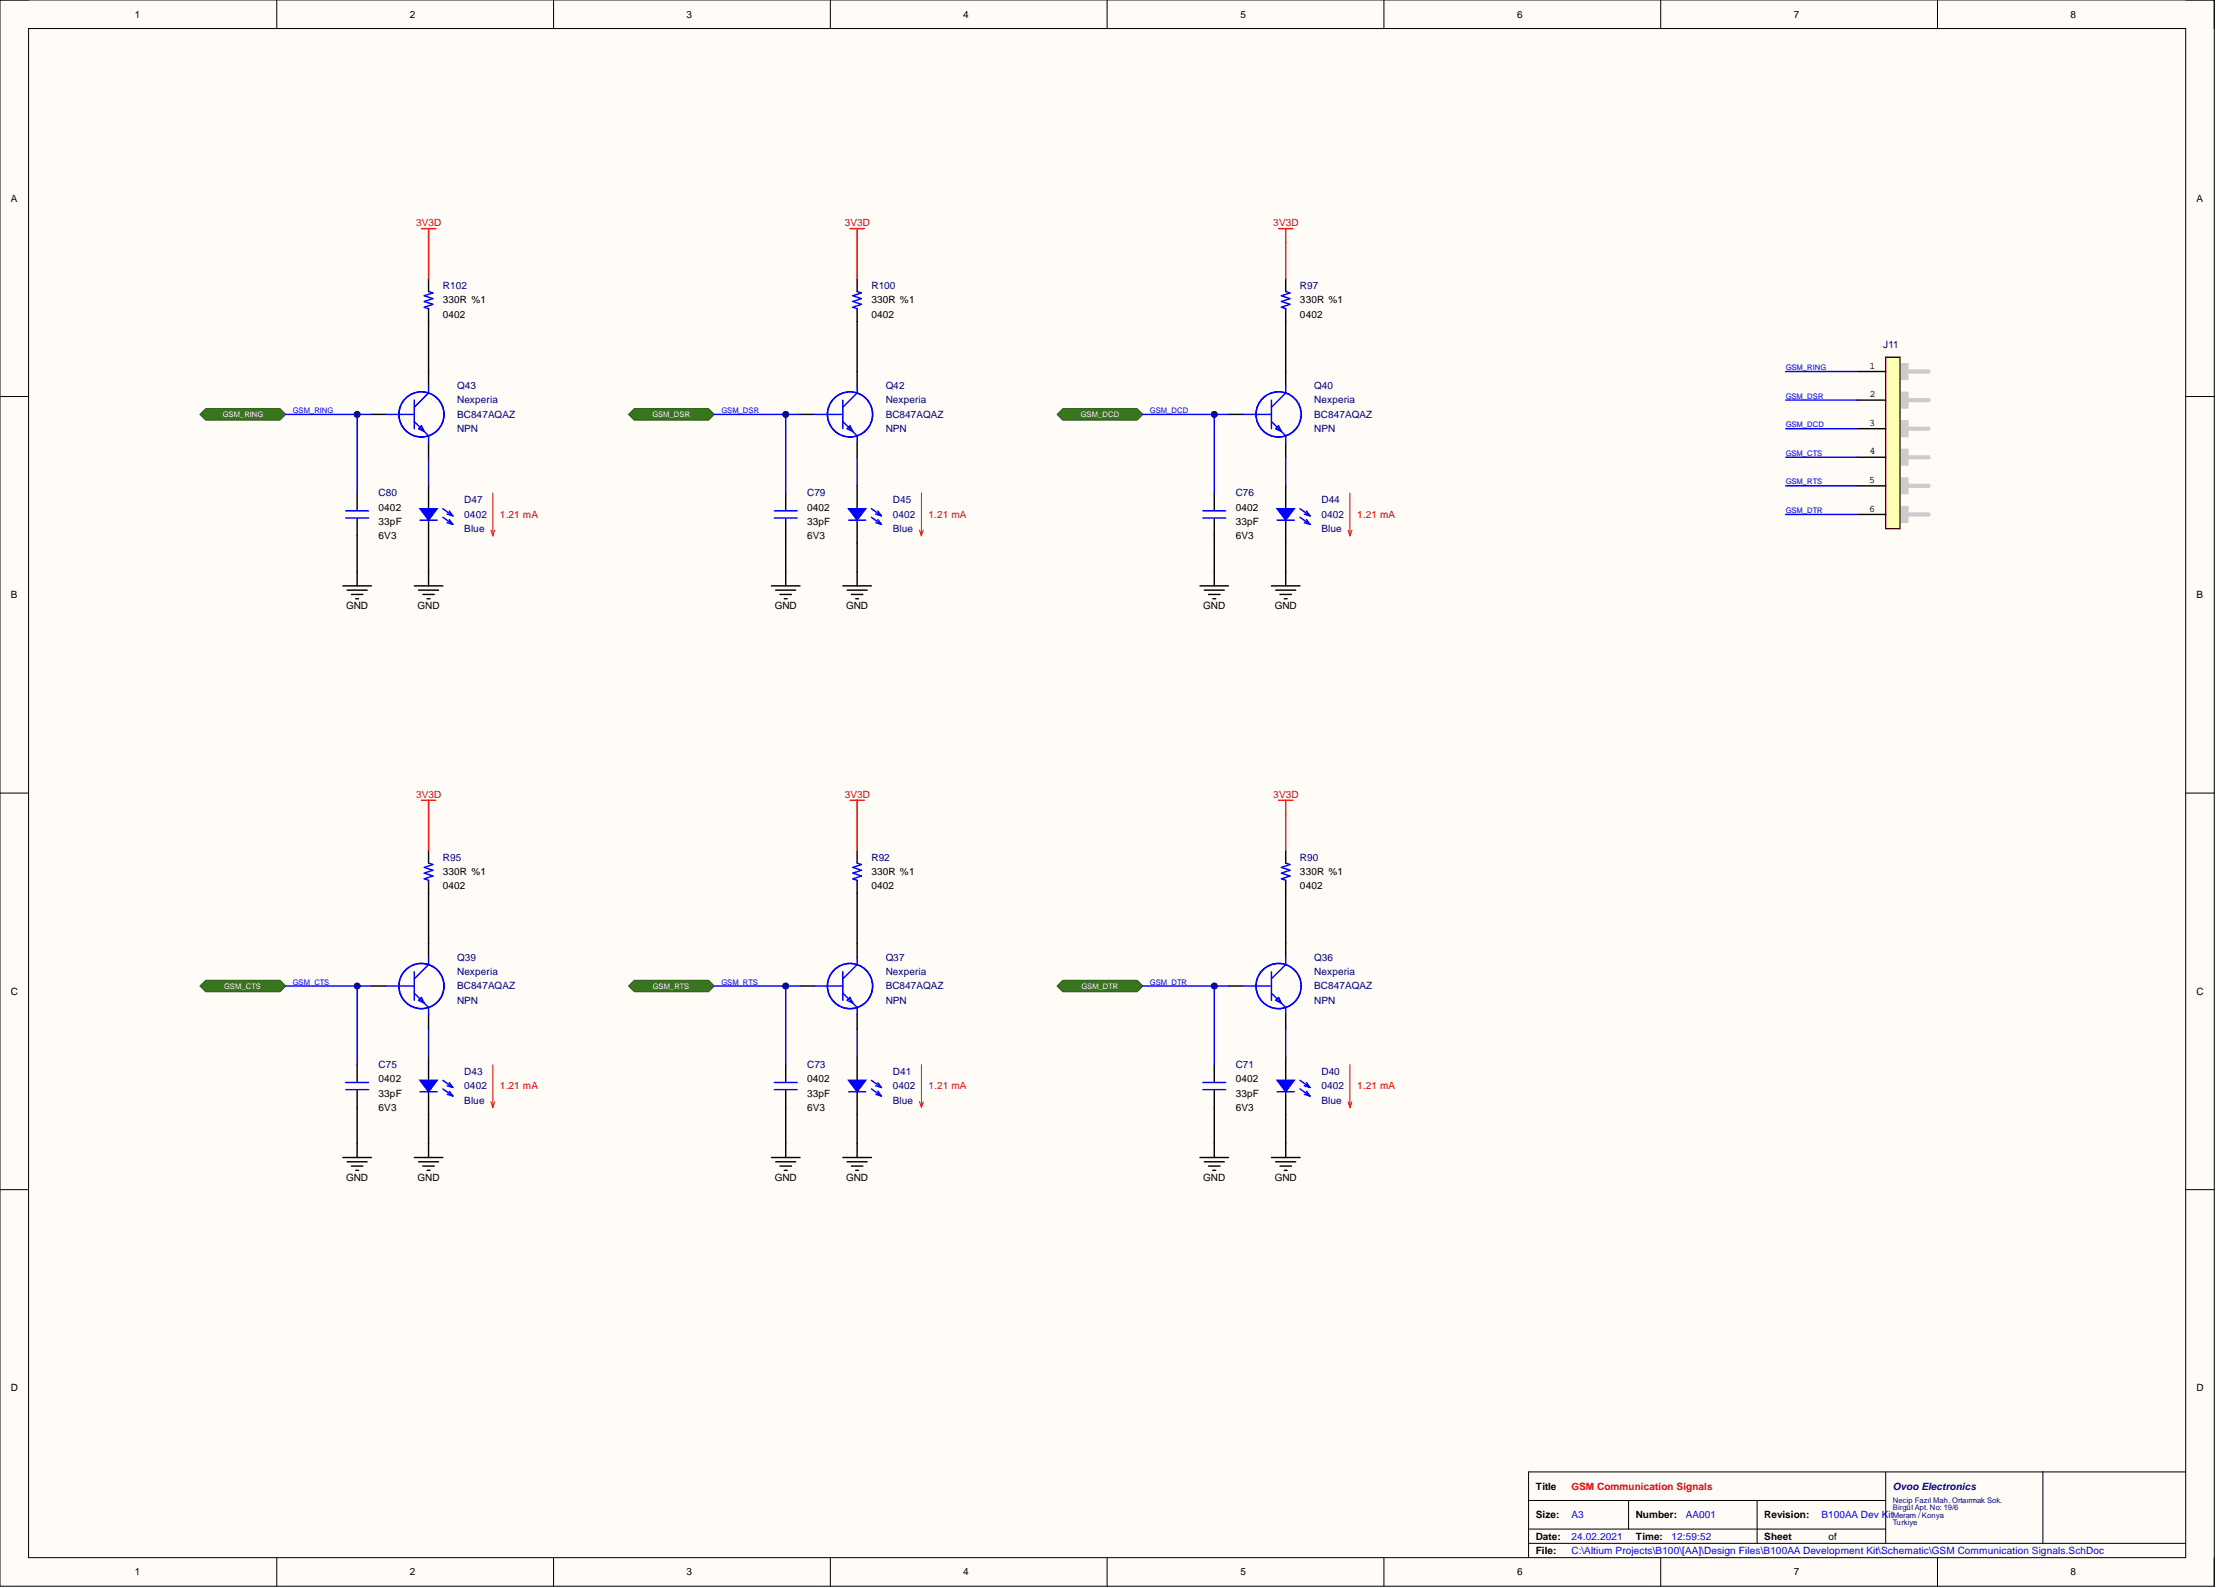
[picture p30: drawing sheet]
<svg xmlns="http://www.w3.org/2000/svg" width="393mm" height="282mm" viewBox="0 0 393 282" stroke-linecap="round" stroke-linejoin="round" font-family="sans-serif">
<defs><g id="words">
<g font-size="1.8">
<text x="23.9" y="3.1">1</text>
<text x="72.8" y="3.1">2</text>
<text x="121.9" y="3.1">3</text>
<text x="171" y="3.1">4</text>
<text x="220.2" y="3.1">5</text>
<text x="269.3" y="3.1">6</text>
<text x="318.4" y="3.1">7</text>
<text x="367.5" y="3.1">8</text>
<text x="1.9" y="35.8">A</text>
<text x="389.9" y="35.8">A</text>
<text x="78.6" y="53.9">330R %1</text>
<text x="154.7" y="53.9">330R %1</text>
<text x="230.8" y="53.9">330R %1</text>
<text x="78.6" y="56.4">0402</text>
<text x="154.7" y="56.4">0402</text>
<text x="230.8" y="56.4">0402</text>
<text x="331.8" y="65.4">1</text>
<text x="331.8" y="70.5">2</text>
<text x="331.8" y="75.6">3</text>
<text x="331.8" y="80.7">4</text>
<text x="331.8" y="85.7">5</text>
<text x="67.2" y="90.6">0402</text>
<text x="67.2" y="93.2">33pF</text>
<text x="67.2" y="95.7">6V3</text>
<text x="143.3" y="90.6">0402</text>
<text x="143.3" y="93.2">33pF</text>
<text x="143.3" y="95.7">6V3</text>
<text x="219.3" y="90.6">0402</text>
<text x="219.3" y="93.2">33pF</text>
<text x="219.3" y="95.7">6V3</text>
<text x="331.8" y="90.8">6</text>
<text x="1.9" y="106.2">B</text>
<text x="389.9" y="106.2">B</text>
<text x="61.4" y="108.1">GND</text>
<text x="74.1" y="108.1">GND</text>
<text x="137.5" y="108.1">GND</text>
<text x="150.2" y="108.1">GND</text>
<text x="213.6" y="108.1">GND</text>
<text x="226.3" y="108.1">GND</text>
<text x="78.6" y="155.3">330R %1</text>
<text x="154.7" y="155.3">330R %1</text>
<text x="230.8" y="155.3">330R %1</text>
<text x="78.6" y="157.9">0402</text>
<text x="154.7" y="157.9">0402</text>
<text x="230.8" y="157.9">0402</text>
<text x="1.9" y="176.6">C</text>
<text x="389.9" y="176.6">C</text>
<text x="67.2" y="192.1">0402</text>
<text x="67.2" y="194.6">33pF</text>
<text x="67.2" y="197.2">6V3</text>
<text x="143.3" y="192.1">0402</text>
<text x="143.3" y="194.6">33pF</text>
<text x="143.3" y="197.2">6V3</text>
<text x="219.3" y="192.1">0402</text>
<text x="219.3" y="194.6">33pF</text>
<text x="219.3" y="197.2">6V3</text>
<text x="61.4" y="209.6">GND</text>
<text x="74.1" y="209.6">GND</text>
<text x="137.5" y="209.6">GND</text>
<text x="150.2" y="209.6">GND</text>
<text x="213.6" y="209.6">GND</text>
<text x="226.3" y="209.6">GND</text>
<text x="1.9" y="247">D</text>
<text x="389.9" y="247">D</text>
<text x="272.6" y="264.4">Title</text>
<text x="272.6" y="269.5">Size:</text>
<text x="290.3" y="269.5">Number:</text>
<text x="313.2" y="269.5">Revision:</text>
<text x="272.6" y="273.3">Date:</text>
<text x="272.6" y="275.8">File:</text>
<text x="290.3" y="273.3">Time:</text>
<text x="313.2" y="273.3">Sheet</text>
<text x="324.6" y="273.3">of</text>
<text x="23.9" y="279.6">1</text>
<text x="72.8" y="279.6">2</text>
<text x="121.9" y="279.6">3</text>
<text x="171" y="279.6">4</text>
<text x="220.2" y="279.6">5</text>
<text x="269.3" y="279.6">6</text>
<text x="318.4" y="279.6">7</text>
<text x="367.5" y="279.6">8</text>
</g>
<g font-size="1.8" fill="#f00">
<text x="73.9" y="40.2">3V3D</text>
<text x="149.9" y="40.2">3V3D</text>
<text x="226" y="40.2">3V3D</text>
<text x="88.8" y="91.9">1.21 mA</text>
<text x="164.8" y="91.9">1.21 mA</text>
<text x="240.9" y="91.9">1.21 mA</text>
<text x="73.9" y="141.6">3V3D</text>
<text x="149.9" y="141.6">3V3D</text>
<text x="226" y="141.6">3V3D</text>
<text x="88.8" y="193.4">1.21 mA</text>
<text x="164.8" y="193.4">1.21 mA</text>
<text x="240.9" y="193.4">1.21 mA</text>
<text x="278.9" y="264.4">GSM Communication Signals</text>
</g>
<g font-size="1.8" fill="#000080">
<text x="78.6" y="51.3">R102</text>
<text x="154.7" y="51.3">R100</text>
<text x="230.8" y="51.3">R97</text>
<text x="334.3" y="61.7">J11</text>
<text x="81.1" y="71.6">Nexperia</text>
<text x="81.1" y="69.1">Q43</text>
<text x="157.2" y="71.6">Nexperia</text>
<text x="157.2" y="69.1">Q42</text>
<text x="233.3" y="71.6">Nexperia</text>
<text x="233.3" y="69.1">Q40</text>
<text x="81.1" y="74.1">BC847AQAZ</text>
<text x="81.1" y="76.7">NPN</text>
<text x="157.2" y="74.1">BC847AQAZ</text>
<text x="157.2" y="76.7">NPN</text>
<text x="233.3" y="74.1">BC847AQAZ</text>
<text x="233.3" y="76.7">NPN</text>
<text x="67.2" y="88.1">C80</text>
<text x="82.4" y="89.4">D47</text>
<text x="143.3" y="88.1">C79</text>
<text x="158.5" y="89.4">D45</text>
<text x="219.3" y="88.1">C76</text>
<text x="234.6" y="89.4">D44</text>
<text x="82.4" y="91.9">0402</text>
<text x="82.4" y="94.4">Blue</text>
<text x="158.5" y="91.9">0402</text>
<text x="158.5" y="94.4">Blue</text>
<text x="234.6" y="91.9">0402</text>
<text x="234.6" y="94.4">Blue</text>
<text x="78.6" y="152.8">R95</text>
<text x="154.7" y="152.8">R92</text>
<text x="230.8" y="152.8">R90</text>
<text x="81.1" y="173.1">Nexperia</text>
<text x="81.1" y="170.5">Q39</text>
<text x="157.2" y="173.1">Nexperia</text>
<text x="157.2" y="170.5">Q37</text>
<text x="233.3" y="173.1">Nexperia</text>
<text x="233.3" y="170.5">Q36</text>
<text x="81.1" y="175.6">BC847AQAZ</text>
<text x="81.1" y="178.1">NPN</text>
<text x="157.2" y="175.6">BC847AQAZ</text>
<text x="157.2" y="178.1">NPN</text>
<text x="233.3" y="175.6">BC847AQAZ</text>
<text x="233.3" y="178.1">NPN</text>
<text x="67.2" y="189.6">C75</text>
<text x="82.4" y="190.8">D43</text>
<text x="143.3" y="189.6">C73</text>
<text x="158.5" y="190.8">D41</text>
<text x="219.3" y="189.6">C71</text>
<text x="234.6" y="190.8">D40</text>
<text x="82.4" y="193.4">0402</text>
<text x="82.4" y="195.9">Blue</text>
<text x="158.5" y="193.4">0402</text>
<text x="158.5" y="195.9">Blue</text>
<text x="234.6" y="193.4">0402</text>
<text x="234.6" y="195.9">Blue</text>
<text x="336" y="264.4">Ovoo Electronics</text>
</g>
<g font-size="1.8" fill="#00f">
<text x="278.9" y="269.5">A3</text>
<text x="299.2" y="269.5">AA001</text>
<text x="323.3" y="269.5">B100AA Dev Kit</text>
<text x="278.9" y="273.3">24.02.2021</text>
<text x="278.9" y="275.8">C:\Altium Projects\B100\[AA]\Design Files\B100AA Development Kit\Schematic\GSM Communication Signals.SchDoc</text>
<text x="296.7" y="273.3">12:59:52</text>
</g>
<g font-size="1.4" fill="#00f">
<text x="317" y="65.7">GSM_RING</text>
<text x="317" y="70.8">GSM_DSR</text>
<text x="52" y="73.3">GSM_RING</text>
<text x="128.1" y="73.3">GSM_DSR</text>
<text x="204.1" y="73.3">GSM_DCD</text>
<text x="317" y="75.8">GSM_DCD</text>
<text x="317" y="80.9">GSM_CTS</text>
<text x="317" y="86">GSM_RTS</text>
<text x="317" y="91.1">GSM_DTR</text>
<text x="52" y="174.8">GSM_CTS</text>
<text x="128.1" y="174.8">GSM_RTS</text>
<text x="204.1" y="174.8">GSM_DTR</text>
</g>
<g font-size="1.4" fill="#fff">
<text x="39.6" y="74.1">GSM_RING</text>
<text x="115.8" y="74.1">GSM_DSR</text>
<text x="191.9" y="74.1">GSM_DCD</text>
<text x="39.8" y="175.5">GSM_CTS</text>
<text x="115.9" y="175.5">GSM_RTS</text>
<text x="192" y="175.5">GSM_DTR</text>
</g>
<g font-size="1.4" fill="#000080">
<text x="336" y="266.8">Necip Fazıl Mah. Ortaırmak Sok.</text>
<text x="336" y="268.1">Birgül Apt. No: 19/6</text>
<text x="336" y="269.4">Meram / Konya</text>
<text x="336" y="270.6">Turkiye</text>
</g>
</g></defs>
<path d="M0 0h393v281.6h-393z" fill-rule="evenodd" fill="#fffcf8"/>
<path d="M0 0h393v281.6h-393z" fill="none" stroke="#000" stroke-width=".18"/>
<path d="M5.1 5.1h382.9v271.4h-382.9z" fill-rule="evenodd" fill="#fffcf8"/>
<g fill="none" stroke="#000" stroke-width=".18">
<path d="M0 0h5.1M49.1 0v5.1M98.3 0v5.1M147.4 0v5.1M196.5 0v5.1M245.7 0v5.1M294.8 0v5.1M343.9 0v5.1M388 0h5v5.1M5.1 5.1h382.9v271.4h-382.9zM0 70.4h5.1M388 70.4h5"/>
<path d="M0 140.8h5.1M388 140.8h5M0 211.2h5.1M388 211.2h5M49.1 276.5v5.1M98.3 276.5v5.1M147.4 276.5v5.1M196.5 276.5v5.1M245.7 276.5v5.1M271.3 266.3h63.4M271.3 273.9h116.7M271.3 271.4h63.4"/>
<path d="M289.1 266.3v5.1M294.8 276.5v5.1M311.9 266.3v7.6M334.7 261.3v12.6M343.9 276.5v5.1M362.6 261.3v12.6M388 261.3h-116.7v15.2M393 276.5v5.1"/>
</g>
<g fill="none" stroke="#000" stroke-width=".25">
<path d="M76.1 49.5v2.2M76.1 54.8v2.3M65.9 73.6h2.6M76.1 65.9v2.6M76.1 78.6v2.6M63.4 87.5v3M63.4 92.1v3M76.1 86.2v4.1M76.1 92.3v4.1M60.9 104h5M61.6 104.8h3.6M62.4 105.5h2"/>
<path d="M63.1 106.3h.5M63.4 101.5v2.5M73.5 104h5.1M74.3 104.8h3.5M75.1 105.5h2M75.8 106.3h.5M76.1 101.5v2.5"/>
</g>
<path d="M74.8 40.6h2.5M76.1 40.6v2.5" fill="none" stroke="#f00" stroke-width=".25"/>
<path d="M87.1 94.1l.4 1M87.5 87.5v7.6M87.8 94.1l-.3 1" fill="none" stroke="#f00" stroke-width=".18"/>
<g fill="none" stroke="#00f" stroke-width=".25">
<path d="M76.1 51.7l.7 .3-1.5 .5 1.5 .5-1.5 .5 1.5 .5-1.5 .5 .8 .3M68.5 73.6h5M73.5 71v5.1M73.5 74.8l2.6 2.6v1.2M74.8 75.6l.5 1-1-.5zM76.1 68.5v1.2l-2.6 2.6M61.4 91.9h4M61.4 90.7h4M74.6 92.3h3"/>
<circle cx="74.8" cy="73.6" r="4"/>
</g>
<path d="M74.6 90.3h3l-1.5 2z" fill="#00f"/>
<g fill="none" stroke="#00f" stroke-width=".25">
<path d="M152.1 51.7l.8 .3-1.5 .5 1.5 .5-1.5 .5 1.5 .5-1.5 .5 .7 .3M144.5 73.6h5.1M149.6 71v5.1M149.6 74.8l2.5 2.6v1.2M150.9 75.6l.5 1-1-.5zM152.1 68.5v1.2l-2.5 2.6M74.6 90.3h3l-1.5 2zM78.6 90.3l1.8 1.3M78.6 91.8l1.8 1.3M79.4 91.3l1 .3M79.4 92.8l1 .3M79.8 90.7l.6 .9"/>
<path d="M79.8 92.2l.6 .9M137.4 91.9h4.1M137.4 90.7h4.1M150.6 92.3h3.1"/>
<circle cx="150.9" cy="73.6" r="4"/>
</g>
<g fill="none" stroke="#000" stroke-width=".25">
<path d="M152.1 49.5v2.2M152.1 54.8v2.3M142 73.6h2.5M152.1 65.9v2.6M152.1 78.6v2.6M139.5 87.5v3M139.5 92.1v3M152.1 86.2v4.1M152.1 92.3v4.1M136.9 104h5.1M137.7 104.8h3.5M138.5 105.5h2"/>
<path d="M139.2 106.3h.5M139.5 101.5v2.5M149.6 104h5.1M150.4 104.8h3.5M151.1 105.5h2.1M151.9 106.3h.5M152.1 101.5v2.5"/>
</g>
<path d="M150.9 40.6h2.5M152.1 40.6v2.5" fill="none" stroke="#f00" stroke-width=".25"/>
<path d="M163.2 94.1l.4 1M163.6 87.5v7.6M163.9 94.1l-.3 1" fill="none" stroke="#f00" stroke-width=".18"/>
<path d="M150.6 90.3h3.1l-1.6 2z" fill="#00f"/>
<g fill="none" stroke="#00f" stroke-width=".25">
<path d="M228.2 51.7l.8 .3-1.5 .5 1.5 .5-1.5 .5 1.5 .5-1.5 .5 .7 .3M220.6 73.6h5.1M225.7 71v5.1M225.7 74.8l2.5 2.6v1.2M226.9 75.6l.6 1-1.1-.5zM228.2 68.5v1.2l-2.5 2.6M150.6 90.3h3.1l-1.6 2zM154.7 90.3l1.8 1.3M154.7 91.8l1.8 1.3M155.4 91.3l1.1 .3M155.4 92.8l1.1 .3M155.8 90.7l.7 .9"/>
<path d="M155.8 92.2l.7 .9M213.5 91.9h4.1M213.5 90.7h4.1M226.7 92.3h3"/>
<circle cx="227" cy="73.6" r="4"/>
</g>
<g fill="none" stroke="#000" stroke-width=".25">
<path d="M228.2 49.5v2.2M228.2 54.8v2.3M218.1 73.6h2.5M228.2 65.9v2.6M228.2 78.6v2.6M215.5 87.5v3M215.5 92.1v3M228.2 86.2v4.1M228.2 92.3v4.1M213 104h5.1M213.8 104.8h3.5M214.5 105.5h2.1"/>
<path d="M215.3 106.3h.5M215.5 101.5v2.5M225.7 104h5.1M226.4 104.8h3.6M227.2 105.5h2M228 106.3h.5M228.2 101.5v2.5"/>
</g>
<path d="M226.9 40.6h2.6M228.2 40.6v2.5" fill="none" stroke="#f00" stroke-width=".25"/>
<path d="M239.3 94.1l.3 1M239.6 87.5v7.6M240 94.1l-.4 1" fill="none" stroke="#f00" stroke-width=".18"/>
<path d="M226.7 90.3h3l-1.5 2z" fill="#00f"/>
<g fill="none" stroke="#00f" stroke-width=".25">
<path d="M226.7 90.3h3l-1.5 2zM230.8 90.3l1.7 1.3M230.8 91.8l1.7 1.3M231.5 91.3l1 .3M231.5 92.8l1 .3M231.9 90.7l.6 .9M231.9 92.2l.6 .9M76.1 153.2l.7 .3-1.5 .5 1.5 .5-1.5 .5 1.5 .5-1.5 .5 .8 .2M68.5 175h5M73.5 172.5v5.1M73.5 176.3l2.6 2.5v1.3M74.8 177l.5 1.1-1-.5z"/>
<path d="M76.1 169.9v1.3l-2.6 2.6M61.4 193.4h4M61.4 192.1h4M74.6 193.8h3"/>
<circle cx="74.8" cy="175" r="4"/>
</g>
<g fill="none" stroke="#000" stroke-width=".25">
<path d="M76.1 150.9v2.3M76.1 156.2v2.3M65.9 175h2.6M76.1 167.4v2.5M63.4 189v3M63.4 193.5v3.1M76.1 180.1v2.5M76.1 187.7v4.1M76.1 193.8v4M60.9 205.5h5M61.6 206.2h3.6M62.4 207h2"/>
<path d="M63.1 207.7h.5M63.4 202.9v2.6M73.5 205.5h5.1M74.3 206.2h3.5M75.1 207h2M75.8 207.7h.5M76.1 202.9v2.6"/>
</g>
<path d="M74.8 142h2.5M76.1 142v2.6" fill="none" stroke="#f00" stroke-width=".25"/>
<path d="M87.1 195.6l.4 1M87.5 189v7.6M87.8 195.6l-.3 1" fill="none" stroke="#f00" stroke-width=".18"/>
<path d="M74.6 191.8h3l-1.5 2z" fill="#00f"/>
<g fill="none" stroke="#00f" stroke-width=".25">
<path d="M152.1 153.2l.8 .3-1.5 .5 1.5 .5-1.5 .5 1.5 .5-1.5 .5 .7 .2M144.5 175h5.1M149.6 172.5v5.1M149.6 176.3l2.5 2.5v1.3M150.9 177l.5 1.1-1-.5zM152.1 169.9v1.3l-2.5 2.6M74.6 191.8h3l-1.5 2zM78.6 191.8l1.8 1.2M78.6 193.3l1.8 1.3M79.4 192.7l1 .3M79.4 194.2l1 .4M79.8 192.2l.6 .8"/>
<path d="M79.8 193.7l.6 .9M137.4 193.4h4.1M137.4 192.1h4.1M150.6 193.8h3.1"/>
<circle cx="150.9" cy="175" r="4"/>
</g>
<g fill="none" stroke="#000" stroke-width=".25">
<path d="M152.1 150.9v2.3M152.1 156.2v2.3M142 175h2.5M152.1 167.4v2.5M139.5 189v3M139.5 193.5v3.1M152.1 180.1v2.5M152.1 187.7v4.1M152.1 193.8v4M136.9 205.5h5.1M137.7 206.2h3.5M138.5 207h2"/>
<path d="M139.2 207.7h.5M139.5 202.9v2.6M149.6 205.5h5.1M150.4 206.2h3.5M151.1 207h2.1M151.9 207.7h.5M152.1 202.9v2.6"/>
</g>
<path d="M150.9 142h2.5M152.1 142v2.6" fill="none" stroke="#f00" stroke-width=".25"/>
<path d="M163.2 195.6l.4 1M163.6 189v7.6M163.9 195.6l-.3 1" fill="none" stroke="#f00" stroke-width=".18"/>
<path d="M150.6 191.8h3.1l-1.6 2z" fill="#00f"/>
<g fill="none" stroke="#00f" stroke-width=".25">
<path d="M228.2 153.2l.8 .3-1.5 .5 1.5 .5-1.5 .5 1.5 .5-1.5 .5 .7 .2M220.6 175h5.1M225.7 172.5v5.1M225.7 176.3l2.5 2.5v1.3M226.9 177l.6 1.1-1.1-.5zM228.2 169.9v1.3l-2.5 2.6M150.6 191.8h3.1l-1.6 2zM154.7 191.8l1.8 1.2M154.7 193.3l1.8 1.3M155.4 192.7l1.1 .3M155.4 194.2l1.1 .4M155.8 192.2l.7 .8"/>
<path d="M155.8 193.7l.7 .9M213.5 193.4h4.1M213.5 192.1h4.1M226.7 193.8h3"/>
<circle cx="227" cy="175" r="4"/>
</g>
<g fill="none" stroke="#000" stroke-width=".25">
<path d="M228.2 150.9v2.3M228.2 156.2v2.3M218.1 175h2.5M228.2 167.4v2.5M215.5 189v3M215.5 193.5v3.1M228.2 180.1v2.5M228.2 187.7v4.1M228.2 193.8v4M213 205.5h5.1M213.8 206.2h3.5M214.5 207h2.1"/>
<path d="M215.3 207.7h.5M215.5 202.9v2.6M225.7 205.5h5.1M226.4 206.2h3.6M227.2 207h2M228 207.7h.5M228.2 202.9v2.6"/>
</g>
<path d="M226.9 142h2.6M228.2 142v2.6" fill="none" stroke="#f00" stroke-width=".25"/>
<path d="M239.3 195.6l.3 1M239.6 189v7.6M240 195.6l-.4 1" fill="none" stroke="#f00" stroke-width=".18"/>
<path d="M226.7 191.8h3l-1.5 2z" fill="#00f"/>
<path d="M226.7 191.8h3l-1.5 2zM230.8 191.8l1.7 1.2M230.8 193.3l1.7 1.3M231.5 192.7l1 .3M231.5 194.2l1 .4M231.9 192.2l.6 .8M231.9 193.7l.6 .9" fill="none" stroke="#00f" stroke-width=".25"/>
<path d="M36.5 72.5h13.2l1 1.1-1 1h-13.2l-1-1z" fill-rule="evenodd" fill="#38761d"/>
<path d="M36.5 72.5h13.2l1 1.1-1 1h-13.2l-1-1z" fill="none" stroke="#274e13" stroke-width=".18"/>
<path d="M112.6 72.5h13.2l1 1.1-1 1h-13.2l-1-1z" fill-rule="evenodd" fill="#38761d"/>
<path d="M112.6 72.5h13.2l1 1.1-1 1h-13.2l-1-1z" fill="none" stroke="#274e13" stroke-width=".18"/>
<path d="M188.7 72.5h13.1l1.1 1.1-1.1 1h-13.1l-1.1-1z" fill-rule="evenodd" fill="#38761d"/>
<path d="M188.7 72.5h13.1l1.1 1.1-1.1 1h-13.1l-1.1-1z" fill="none" stroke="#274e13" stroke-width=".18"/>
<path d="M36.5 174h13.2l1 1-1 1h-13.2l-1-1z" fill-rule="evenodd" fill="#38761d"/>
<path d="M36.5 174h13.2l1 1-1 1h-13.2l-1-1z" fill="none" stroke="#274e13" stroke-width=".18"/>
<path d="M112.6 174h13.2l1 1-1 1h-13.2l-1-1z" fill-rule="evenodd" fill="#38761d"/>
<path d="M112.6 174h13.2l1 1-1 1h-13.2l-1-1z" fill="none" stroke="#274e13" stroke-width=".18"/>
<path d="M188.7 174h13.1l1.1 1-1.1 1h-13.1l-1.1-1z" fill-rule="evenodd" fill="#38761d"/>
<path d="M188.7 174h13.1l1.1 1-1.1 1h-13.1l-1.1-1z" fill="none" stroke="#274e13" stroke-width=".18"/>
<path d="M228.2 57.1v8.8" fill="none" stroke="#000" stroke-width=".25"/>
<path d="M50.7 175h12.7" fill="none" stroke="#00f" stroke-width=".25"/>
<circle cx="63.4" cy="175" r=".51" fill="#000080"/>
<circle cx="63.4" cy="175" r=".51" fill="none" stroke="#000080" stroke-width=".18"/>
<path d="M50.7 73.6h12.7" fill="none" stroke="#00f" stroke-width=".25"/>
<circle cx="63.4" cy="73.6" r=".51" fill="#000080"/>
<circle cx="63.4" cy="73.6" r=".51" fill="none" stroke="#000080" stroke-width=".18"/>
<path d="M65.9 175h-2.5v14" fill="none" stroke="#00f" stroke-width=".25"/>
<circle cx="63.4" cy="175" r=".51" fill="#000080"/>
<circle cx="63.4" cy="175" r=".51" fill="none" stroke="#000080" stroke-width=".18"/>
<path d="M65.9 73.6h-2.5v13.9" fill="none" stroke="#00f" stroke-width=".25"/>
<circle cx="63.4" cy="73.6" r=".51" fill="#000080"/>
<circle cx="63.4" cy="73.6" r=".51" fill="none" stroke="#000080" stroke-width=".18"/>
<path d="M126.8 175h12.7" fill="none" stroke="#00f" stroke-width=".25"/>
<circle cx="139.5" cy="175" r=".51" fill="#000080"/>
<circle cx="139.5" cy="175" r=".51" fill="none" stroke="#000080" stroke-width=".18"/>
<path d="M126.8 73.6h12.7" fill="none" stroke="#00f" stroke-width=".25"/>
<circle cx="139.5" cy="73.6" r=".51" fill="#000080"/>
<circle cx="139.5" cy="73.6" r=".51" fill="none" stroke="#000080" stroke-width=".18"/>
<path d="M142 175h-2.5v14" fill="none" stroke="#00f" stroke-width=".25"/>
<circle cx="139.5" cy="175" r=".51" fill="#000080"/>
<circle cx="139.5" cy="175" r=".51" fill="none" stroke="#000080" stroke-width=".18"/>
<path d="M142 73.6h-2.5v13.9" fill="none" stroke="#00f" stroke-width=".25"/>
<circle cx="139.5" cy="73.6" r=".51" fill="#000080"/>
<circle cx="139.5" cy="73.6" r=".51" fill="none" stroke="#000080" stroke-width=".18"/>
<path d="M202.9 175h12.6" fill="none" stroke="#00f" stroke-width=".25"/>
<circle cx="215.5" cy="175" r=".51" fill="#000080"/>
<circle cx="215.5" cy="175" r=".51" fill="none" stroke="#000080" stroke-width=".18"/>
<path d="M202.9 73.6h12.6" fill="none" stroke="#00f" stroke-width=".25"/>
<circle cx="215.5" cy="73.6" r=".51" fill="#000080"/>
<circle cx="215.5" cy="73.6" r=".51" fill="none" stroke="#000080" stroke-width=".18"/>
<path d="M218.1 175h-2.6v14" fill="none" stroke="#00f" stroke-width=".25"/>
<circle cx="215.5" cy="175" r=".51" fill="#000080"/>
<circle cx="215.5" cy="175" r=".51" fill="none" stroke="#000080" stroke-width=".18"/>
<path d="M218.1 73.6h-2.6v13.9" fill="none" stroke="#00f" stroke-width=".25"/>
<circle cx="215.5" cy="73.6" r=".51" fill="#000080"/>
<circle cx="215.5" cy="73.6" r=".51" fill="none" stroke="#000080" stroke-width=".18"/>
<g fill="none" stroke="#000" stroke-width=".25">
<path d="M76.1 57.1v8.8M152.1 57.1v8.8M63.4 95.1v6.4M76.1 96.4v5.1M139.5 95.1v6.4M152.1 96.4v5.1M215.5 95.1v6.4M228.2 96.4v5.1M76.1 158.5v8.9M152.1 158.5v8.9M228.2 158.5v8.9M63.4 196.6v6.3"/>
<path d="M76.1 197.8v5.1M139.5 196.6v6.3M152.1 197.8v5.1M215.5 196.6v6.3M228.2 197.8v5.1"/>
</g>
<path d="M76.1 81.2v5M152.1 81.2v5M228.2 81.2v5M76.1 182.6v5.1M152.1 182.6v5.1M228.2 182.6v5.1" fill="none" stroke="#000080" stroke-width=".25"/>
<path d="M76.1 43.1v6.4M152.1 43.1v6.4M228.2 43.1v6.4M76.1 144.6v6.3M152.1 144.6v6.3M228.2 144.6v6.3" fill="none" stroke="#f00" stroke-width=".25"/>
<path d="M337.3 91.3h5" fill="none" stroke="#ccc" stroke-width=".76"/>
<path d="M336.1 90.2h2.3v2.3h-2.3z" fill-rule="evenodd" fill="#ccc"/>
<path d="M336.1 90.2h2.3v2.3h-2.3zM337.3 86.2h5" fill="none" stroke="#ccc" stroke-width=".76"/>
<path d="M336.1 85.1h2.3v2.3h-2.3z" fill-rule="evenodd" fill="#ccc"/>
<path d="M336.1 85.1h2.3v2.3h-2.3zM337.3 81.2h5" fill="none" stroke="#ccc" stroke-width=".76"/>
<path d="M336.1 80h2.3v2.3h-2.3z" fill-rule="evenodd" fill="#ccc"/>
<path d="M337.3 76.1h5M336.1 80h2.3v2.3h-2.3z" fill="none" stroke="#ccc" stroke-width=".76"/>
<path d="M336.1 74.9h2.3v2.3h-2.3z" fill-rule="evenodd" fill="#ccc"/>
<path d="M336.1 74.9h2.3v2.3h-2.3zM337.3 71h5" fill="none" stroke="#ccc" stroke-width=".76"/>
<path d="M336.1 69.9h2.3v2.3h-2.3z" fill-rule="evenodd" fill="#ccc"/>
<path d="M336.1 69.9h2.3v2.3h-2.3zM337.3 65.9h5" fill="none" stroke="#ccc" stroke-width=".76"/>
<path d="M336.1 64.8h2.3v2.3h-2.3z" fill-rule="evenodd" fill="#ccc"/>
<path d="M336.1 64.8h2.3v2.3h-2.3z" fill="none" stroke="#ccc" stroke-width=".76"/>
<path d="M334.7 63.4h2.6v30.4h-2.6z" fill-rule="evenodd" fill="#ffffb0"/>
<path d="M334.7 63.4h2.6v30.4h-2.6z" fill="none" stroke="#800000" stroke-width=".25"/>
<path d="M329.6 65.9h5.1M329.6 71h5.1M329.6 76.1h5.1M329.6 81.2h5.1M329.6 86.2h5.1M329.6 91.3h5.1" fill="none" stroke="#000" stroke-width=".25"/>
<path d="M317 65.9h12.6M317 71h12.6M317 76.1h12.6M317 81.2h12.6M317 86.2h12.6M317 91.3h12.6" fill="none" stroke="#00f" stroke-width=".25"/>
<use href="#words"/>
</svg>
